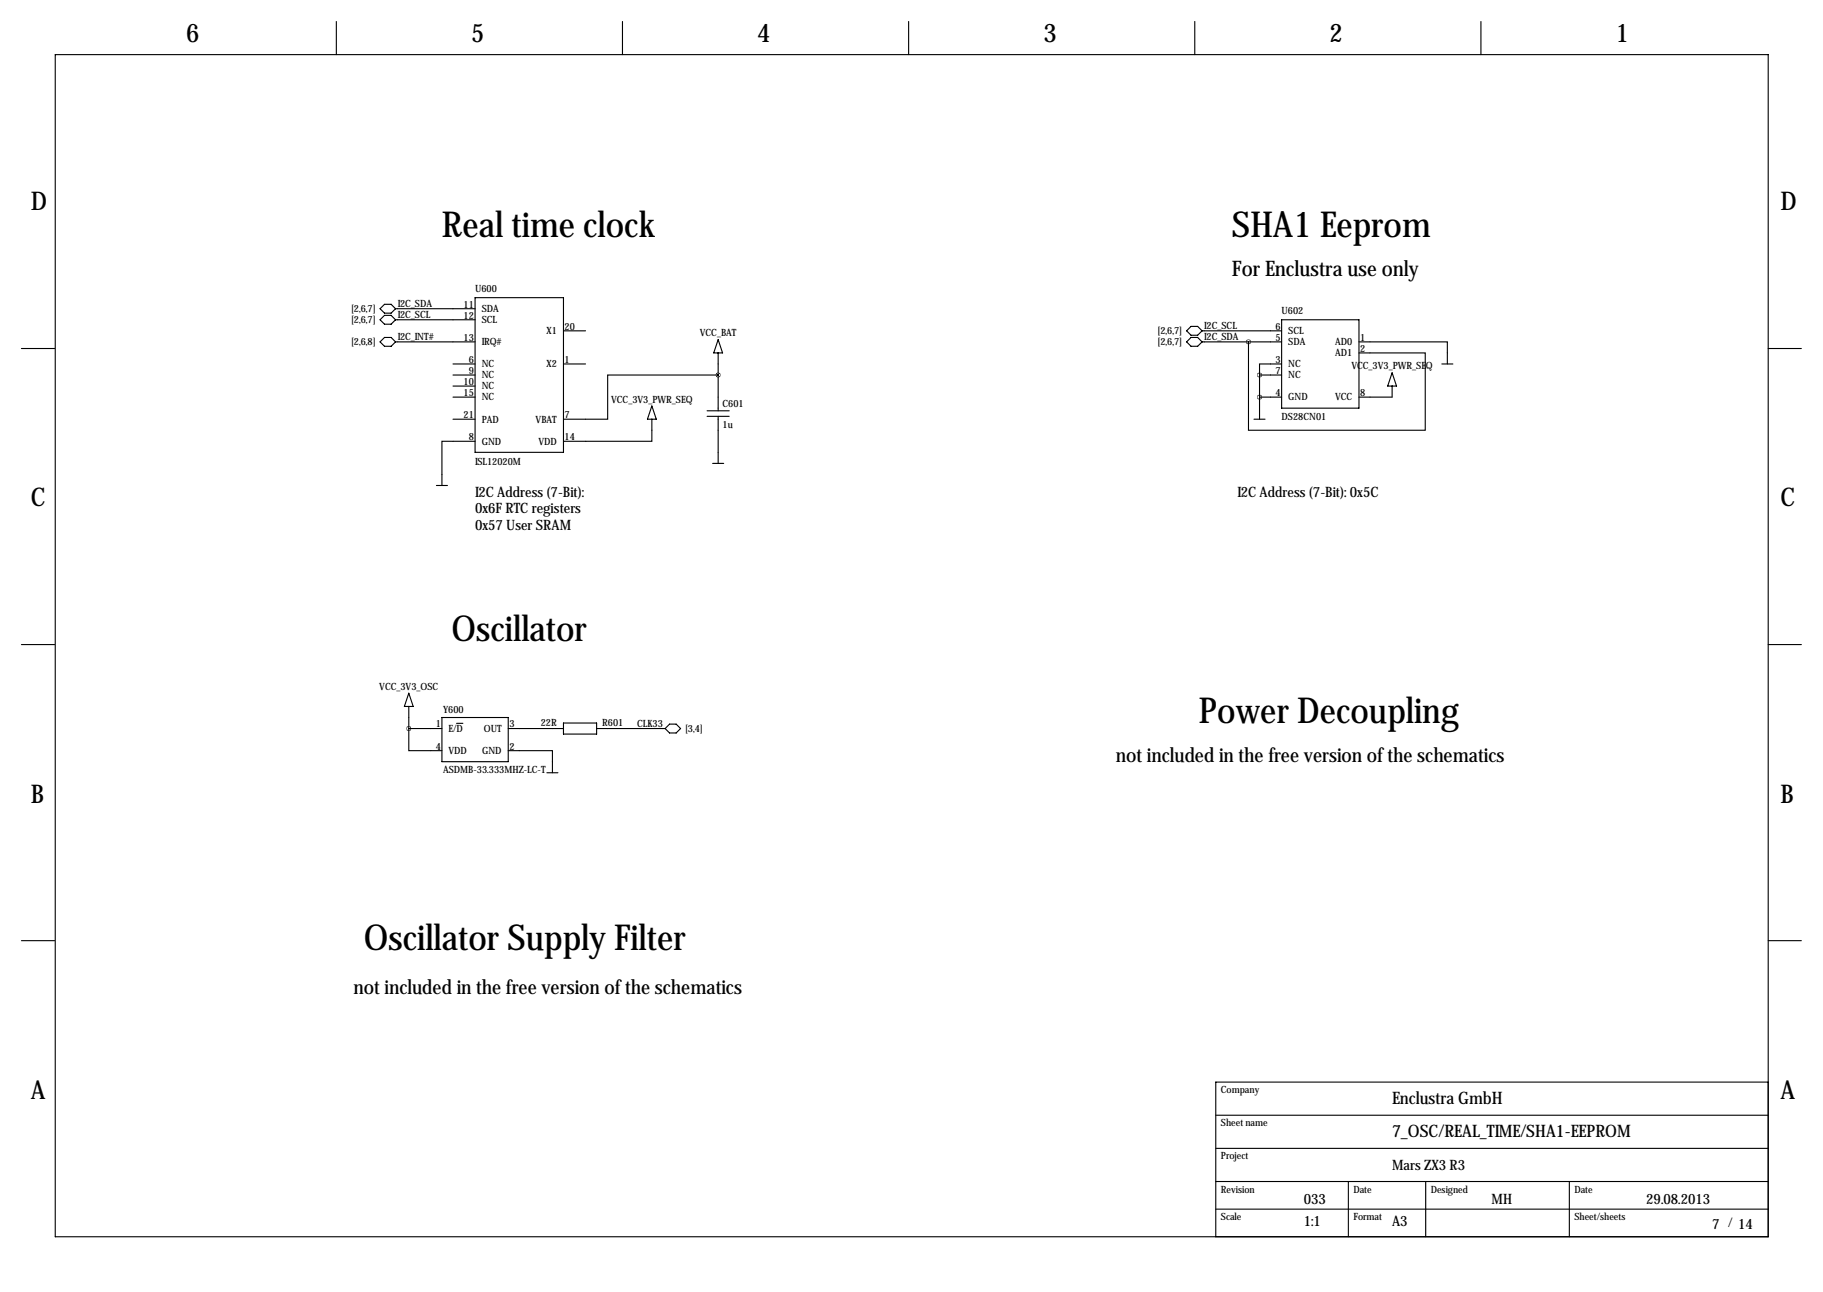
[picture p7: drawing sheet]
<svg xmlns="http://www.w3.org/2000/svg" width="419mm" height="297mm" viewBox="0 0 419 297" stroke-linecap="round" stroke-linejoin="round" font-family="sans-serif">
<defs><g id="words">
<g font-size="8.2">
<text x="101.6" y="54.5">Real time clock</text>
<text x="283.2" y="54.5">SHA1 Eeprom</text>
<text x="103.8" y="147.4">Oscillator</text>
<text x="275.6" y="166.2">Power Decoupling</text>
<text x="83.7" y="218.5">Oscillator Supply Filter</text>
</g>
<g font-size="5.9">
<text x="42.8" y="9.8">6</text>
<text x="108.3" y="9.8">5</text>
<text x="174.1" y="9.8">4</text>
<text x="239.9" y="9.8">3</text>
<text x="305.7" y="9.8">2</text>
<text x="371.4" y="9.8">1</text>
<text x="7.1" y="48.4">D</text>
<text x="409.3" y="48.4">D</text>
<text x="7.1" y="116.4">C</text>
<text x="409.3" y="116.4">C</text>
<text x="7.1" y="184.5">B</text>
<text x="409.3" y="184.5">B</text>
<text x="7.1" y="252.6">A</text>
<text x="409.3" y="252.6">A</text>
</g>
<text font-size="4.9" x="283.2" y="63.4">For Enclustra use only</text>
<g font-size="4.6">
<text x="256.5" y="175.1">not included in the free version of the schematics</text>
<text x="81.3" y="228.5">not included in the free version of the schematics</text>
</g>
<g font-size="4">
<text x="320" y="253.9">Enclustra GmbH</text>
<text x="320" y="261.5">7_OSC/REAL_TIME/SHA1-EEPROM</text>
</g>
<g font-size="3.3">
<text x="109.2" y="114.2">I2C Address (7-Bit):</text>
<text x="109.2" y="118">0x6F RTC registers</text>
<text x="284.5" y="114.2">I2C Address (7-Bit): 0x5C</text>
<text x="109.2" y="121.8">0x57 User SRAM</text>
<text x="320" y="269.1">Mars ZX3 R3</text>
<text x="299.7" y="281.8">1:1</text>
<text x="299.7" y="276.7">033</text>
<text x="320" y="281.8">A3</text>
<text x="342.9" y="276.7">MH</text>
<text x="378.5" y="276.7">29.08.2013</text>
<text x="393.6" y="282.5">7 / 14</text>
</g>
<g font-size="2.3">
<text x="80.7" y="71.7">[2,6,7]</text>
<text x="91.4" y="70.6">I2C_SDA</text>
<text x="106.6" y="70.7">11</text>
<text x="109.2" y="67.2">U600</text>
<text x="110.7" y="71.7">SDA</text>
<text x="80.7" y="74.3">[2,6,7]</text>
<text x="91.4" y="73.1">I2C_SCL</text>
<text x="106.6" y="73.3">12</text>
<text x="110.7" y="74.3">SCL</text>
<text x="125.6" y="76.8">X1</text>
<text x="129.8" y="75.8">20</text>
<text x="160.9" y="77.3">VCC_BAT</text>
<text x="266.1" y="76.8">[2,6,7]</text>
<text x="276.9" y="75.7">I2C_SCL</text>
<text x="293.2" y="75.8">6</text>
<text x="294.6" y="72.2">U602</text>
<text x="296.2" y="76.8">SCL</text>
<text x="80.7" y="79.4">[2,6,8]</text>
<text x="91.4" y="78.2">I2C_INT#</text>
<text x="106.6" y="78.3">13</text>
<text x="107.8" y="83.4">6</text>
<text x="110.7" y="79.4">IRQ#</text>
<text x="129.8" y="83.4">1</text>
<text x="266.1" y="79.4">[2,6,7]</text>
<text x="276.9" y="78.2">I2C_SDA</text>
<text x="293.2" y="78.3">5</text>
<text x="293.2" y="83.4">3</text>
<text x="296.2" y="79.4">SDA</text>
<text x="306.9" y="79.4">AD0</text>
<text x="306.9" y="81.9">AD1</text>
<text x="312.7" y="78.3">1</text>
<text x="312.7" y="80.9">2</text>
<text x="106.6" y="88.5">10</text>
<text x="107.8" y="86">9</text>
<text x="110.7" y="84.4">NC</text>
<text x="110.7" y="87">NC</text>
<text x="110.7" y="89.5">NC</text>
<text x="125.6" y="84.4">X2</text>
<text x="293.2" y="86">7</text>
<text x="296.2" y="84.4">NC</text>
<text x="296.2" y="87">NC</text>
<text x="310.7" y="84.9">VCC_3V3_PWR_SEQ</text>
<text x="106.6" y="91">15</text>
<text x="110.7" y="92.1">NC</text>
<text x="140.5" y="92.6">VCC_3V3_PWR_SEQ</text>
<text x="166.1" y="93.6">C601</text>
<text x="293.2" y="91">4</text>
<text x="296.2" y="92.1">GND</text>
<text x="306.9" y="92.1">VCC</text>
<text x="312.7" y="91">8</text>
<text x="106.6" y="96.1">21</text>
<text x="107.8" y="101.2">8</text>
<text x="110.7" y="97.1">PAD</text>
<text x="123.1" y="97.1">VBAT</text>
<text x="129.8" y="96.1">7</text>
<text x="129.8" y="101.2">14</text>
<text x="166.1" y="98.4">1u</text>
<text x="294.6" y="96.6">DS28CN01</text>
<text x="109.2" y="106.8">ISL12020M</text>
<text x="110.7" y="102.2">GND</text>
<text x="123.8" y="102.2">VDD</text>
<text x="87.2" y="158.6">VCC_3V3_OSC</text>
<text x="100.2" y="167.2">1</text>
<text x="101.9" y="163.9">Y600</text>
<text x="117.1" y="167.2">3</text>
<text x="124.3" y="167">22R</text>
<text x="138.4" y="167">R601</text>
<text x="146.5" y="167.1">CLK33</text>
<text x="100.2" y="172.3">4</text>
<text x="103.1" y="168.3">E/D</text>
<text x="103.1" y="173.3">VDD</text>
<text x="110.8" y="173.3">GND</text>
<text x="111.2" y="168.3">OUT</text>
<text x="117.1" y="172.3">2</text>
<text x="157.5" y="168.3">[3,4]</text>
<text x="101.9" y="177.7">ASDMB-33.333MHZ-LC-T</text>
<text x="280.7" y="251.3">Company</text>
<text x="280.7" y="258.9">Sheet name</text>
<text x="280.7" y="266.6">Project</text>
<text x="280.7" y="274.2">Revision</text>
<text x="311.1" y="274.2">Date</text>
<text x="328.9" y="274.2">Designed</text>
<text x="361.9" y="274.2">Date</text>
<text x="280.7" y="280.5">Scale</text>
<text x="311.1" y="280.5">Format</text>
<text x="361.9" y="280.5">Sheet/sheets</text>
</g>
</g></defs>
<g fill="none" stroke="#000" stroke-width=".25">
<path d="M12.7 12.6h393.8v271.7h-393.8zM77.3 4.9v7.7M143.1 4.9v7.7M208.9 4.9v7.7M274.7 4.9v7.7M340.5 4.9v7.7M87.4 78.6l1-1h1.5l1 1-1 1h-1.5zM87.4 73.5l1-1h1.5l1 1-1 1h-1.5zM87.4 71l1-1h1.5l1 1-1 1h-1.5zM90.9 73.5h18.3M90.9 78.6h18.3M90.9 71h18.3"/>
<path d="M109.2 68.4h20.3v35.6h-20.3zM129.5 76.1h5.1M165.1 78.1l1 3h-2zM273.8 77.6h1.5l1.1 1-1.1 1h-1.5l-1-1zM273.8 75h1.5l1.1 1.1-1.1 1h-1.5l-1-1zM276.4 76.1h18.2M276.4 78.6h18.2M287 78.6v20.3h40.7v-17.8h-15.3M294.6 73.5h17.8v20.3h-17.8zM312.4 78.6h20.3v5.1M4.9 80.1h7.6M104.1 83.7h5.1"/>
<path d="M104.1 86.2h5.1M104.1 91.3h5.1M104.1 88.8h5.1M104.1 96.4h5.1M129.5 83.7h5.1M149.9 96.4v5.1h-20.4M149.9 93.3l1 3.1h-2.1zM162.6 94.4h5M162.6 95.7h5M165.1 86.2h-25.4v10.2h-10.2M165.1 81.1v13.3M165.1 95.7v10.8"/>
<path d="M288.3 96.4h2.5M289.6 86.2h5M289.6 91.3h5M289.6 86.2v10.2M294.6 83.7h-5v2.5M320 88.8v2.5h-7.6M320 85.7l1.1 3.1h-2.1zM331.5 83.7h2.5M406.5 80.1h7.6M100.3 111.6h2.6M109.2 101.5h-7.6v10.1M163.8 106.5h2.6"/>
<path d="M4.9 148.2h7.6M94 159.4l1 3h-2zM406.5 148.2h7.6M94 167.5v5.1h7.6M94 167.5h7.6M94 162.4v5.1M101.6 165h15.2v10.1h-15.2zM105 166.3h1.4M116.8 172.6h10.2v5.1M116.8 167.5h12.7M125.7 177.7h2.6M129.5 166.2h7.7v2.6h-7.7z"/>
<path d="M137.2 167.5h15.7M152.9 167.5l1-1h1.5l1.1 1-1.1 1h-1.5zM4.9 216.3h7.6M406.5 216.3h7.6M279.5 256.4h127M406.5 248.8h-127v35.5M279.5 278h127M279.5 271.6h127M279.5 264h127M310 271.6v12.7M327.8 271.6v12.7M360.8 271.6v12.7"/>
</g>
<path d="M289.5 91.3a.05 .05 0 0 0 .1 0 .05 .05 0 0 0-.1 0zM287 78.6a.05 .05 0 0 0 .1 0 .05 .05 0 0 0-.1 0zM289.5 86.2a.05 .05 0 0 0 .1 0 .05 .05 0 0 0-.1 0zM93.9 167.5a.05 .05 0 0 0 .1 0 .05 .05 0 0 0-.1 0z" fill="#000" stroke="#000" stroke-width="1"/>
<use href="#words"/>
</svg>
